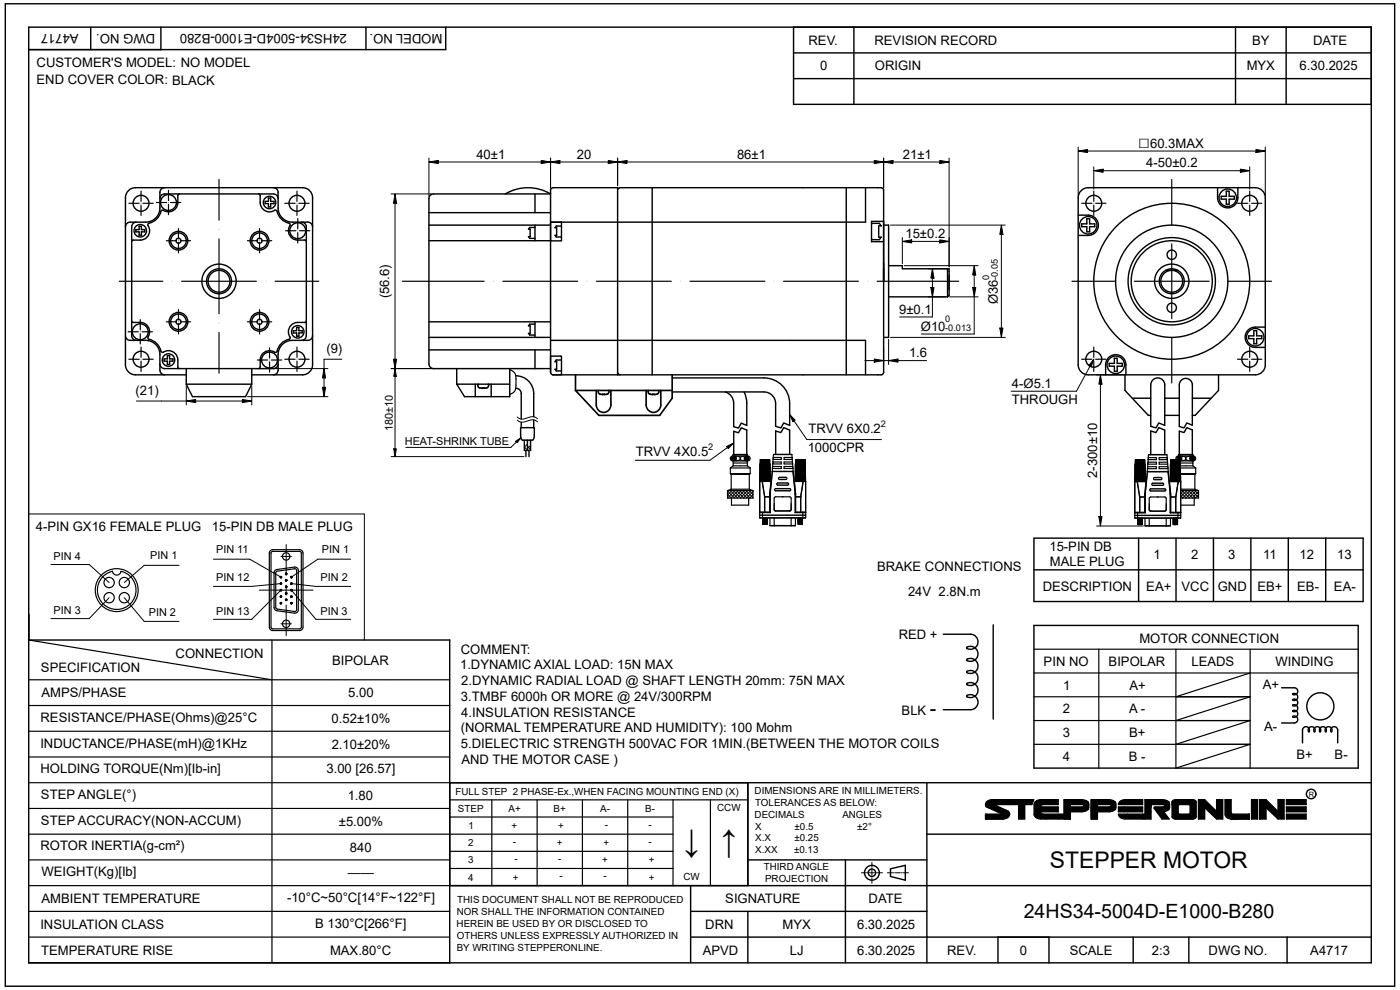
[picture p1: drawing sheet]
<svg xmlns="http://www.w3.org/2000/svg" width="297mm" height="210mm" viewBox="0 0 297 210" stroke-linecap="round" stroke-linejoin="round" font-family="sans-serif">
<defs><g id="words">
<g font-size="6.9">
<text x="145" y="180.5">↓</text>
<text x="152.9" y="180.5">↑</text>
</g>
<text font-size="4.9" x="222.7" y="184.1">STEPPER MOTOR</text>
<g font-size="4.2">
<text x="241.5" y="31.3">□</text>
<text x="197.3" y="151.6">-</text>
<text x="217.2" y="194.8">24HS34-5004D-E1000-B280</text>
</g>
<g font-size="2.8">
<text x="16.7" y="7.1" transform="rotate(-180 16.7 7.1)">A4717</text>
<text x="32.9" y="7.2" transform="rotate(-180 32.9 7.2)">DWG NO.</text>
<text x="73.6" y="7.2" transform="rotate(-180 73.6 7.2)">24HS34-5004D-E1000-B280</text>
<text x="93.9" y="7.2" transform="rotate(-180 93.9 7.2)">MODEL NO.</text>
<text x="171.5" y="9.5">REV.</text>
<text x="185.5" y="9.5">REVISION RECORD</text>
<text x="265.6" y="9.5">BY</text>
<text x="278.6" y="9.5">DATE</text>
<text x="7.8" y="17.9">END COVER COLOR: BLACK</text>
<text x="7.8" y="14.2">CUSTOMER'S MODEL: NO MODEL</text>
<text x="174" y="14.9">0</text>
<text x="185.6" y="14.9">ORIGIN</text>
<text x="264.5" y="14.9">MYX</text>
<text x="275.7" y="14.9">6.30.2025</text>
<text x="101.1" y="33.7">40±1</text>
<text x="122.4" y="33.7">20</text>
<text x="156.4" y="33.7">86±1</text>
<text x="191.5" y="33.7">21±1</text>
<text x="243.2" y="35.5">4-50±0.2</text>
<text x="244" y="31.3">60.3MAX</text>
<text x="192.1" y="50.5">15±0.2</text>
<text x="82.6" y="63.3" transform="rotate(-90 82.6 63.3)">(56.6)</text>
<text x="211.7" y="64.5" transform="rotate(-90 211.7 64.5)">Ø36</text>
<text x="190.7" y="66.5">9±0.1</text>
<text x="195.4" y="70.1">Ø10</text>
<text x="69.2" y="75">(9)</text>
<text x="192.8" y="75.8">1.6</text>
<text x="28.8" y="83.8">(21)</text>
<text x="214.7" y="82.3">4-Ø5.1</text>
<text x="214.6" y="85.6">THROUGH</text>
<text x="171.4" y="96">1000CPR</text>
<text x="171.5" y="91.8">TRVV 6X0.2</text>
<text x="134.9" y="96.7">TRVV 4X0.5</text>
<text x="232.7" y="101.4" transform="rotate(-90 232.7 101.4)">2-300±10</text>
<text x="7.6" y="112.7">4-PIN GX16 FEMALE PLUG</text>
<text x="45" y="112.7">15-PIN DB MALE PLUG</text>
<text x="222.6" y="116.8">15-PIN DB</text>
<text x="244.7" y="118.5">1</text>
<text x="252.7" y="118.6">2</text>
<text x="260.5" y="118.6">3</text>
<text x="267.9" y="118.5">11</text>
<text x="275.7" y="118.5">12</text>
<text x="283.6" y="118.5">13</text>
<text x="186.1" y="121.2">BRAKE CONNECTIONS</text>
<text x="221.2" y="125.3">DESCRIPTION</text>
<text x="222.7" y="120.1">MALE PLUG</text>
<text x="243.2" y="125.3">EA+</text>
<text x="250.7" y="125.3">VCC</text>
<text x="258.3" y="125.3">GND</text>
<text x="266.8" y="125.3">EB+</text>
<text x="275.2" y="125.3">EB-</text>
<text x="283" y="125.3">EA-</text>
<text x="192.6" y="126.5">24V 2.8N.m</text>
<text x="190.7" y="135.5">RED +</text>
<text x="241.7" y="136.4">MOTOR CONNECTION</text>
<text x="8.7" y="142.5">SPECIFICATION</text>
<text x="37.3" y="139.5">CONNECTION</text>
<text x="70.5" y="141">BIPOLAR</text>
<text x="97.6" y="142">1.DYNAMIC AXIAL LOAD: 15N MAX</text>
<text x="97.8" y="138.7">COMMENT:</text>
<text x="221.4" y="141.2">PIN NO</text>
<text x="235.2" y="141.2">BIPOLAR</text>
<text x="252.8" y="141.2">LEADS</text>
<text x="270.6" y="141.2">WINDING</text>
<text x="8.8" y="147.9">AMPS/PHASE</text>
<text x="73.9" y="147.9">5.00</text>
<text x="97.8" y="148.7">3.TMBF 6000h OR MORE @ 24V/300RPM</text>
<text x="97.8" y="145.3">2.DYNAMIC RADIAL LOAD @ SHAFT LENGTH 20mm: 75N MAX</text>
<text x="225.6" y="146.3">1</text>
<text x="239.6" y="146.3">A+</text>
<text x="267.9" y="146.1">A+</text>
<text x="8.6" y="153.1">RESISTANCE/PHASE(Ohms)@25°C</text>
<text x="70.3" y="153.4">0.52±10%</text>
<text x="97.7" y="155.4">(NORMAL TEMPERATURE AND HUMIDITY): 100 Mohm</text>
<text x="97.9" y="152">4.INSULATION RESISTANCE</text>
<text x="191.3" y="151.6">BLK</text>
<text x="225.5" y="151.3">2</text>
<text x="239.6" y="151.3">A -</text>
<text x="268.2" y="155">A-</text>
<text x="8.6" y="158.6">INDUCTANCE/PHASE(mH)@1KHz</text>
<text x="70.4" y="158.8">2.10±20%</text>
<text x="97.8" y="158.7">5.DIELECTRIC STRENGTH 500VAC FOR 1MIN.(BETWEEN THE MOTOR COILS</text>
<text x="225.5" y="156.3">3</text>
<text x="225.5" y="161.4">4</text>
<text x="239.5" y="161.4">B -</text>
<text x="239.5" y="156.4">B+</text>
<text x="275" y="161">B+</text>
<text x="283.1" y="161">B-</text>
<text x="8.6" y="164">HOLDING TORQUE(Nm)[Ib-in]</text>
<text x="69.3" y="164">3.00 [26.57]</text>
<text x="97.9" y="162.1">AND THE MOTOR CASE )</text>
<text x="8.7" y="169.5">STEP ANGLE(°)</text>
<text x="73.8" y="169.7">1.80</text>
<text x="8.7" y="174.9">STEP ACCURACY(NON-ACCUM)</text>
<text x="71.9" y="175.2">±5.00%</text>
<text x="8.6" y="180.4">ROTOR INERTIA(g-cm²)</text>
<text x="8.8" y="185.9">WEIGHT(Kg)[Ib]</text>
<text x="74.2" y="180.7">840</text>
<text x="8.8" y="191.6">AMBIENT TEMPERATURE</text>
<text x="60.9" y="191.3">-10°C~50°C[14°F~122°F]</text>
<text x="73.8" y="186.1">——</text>
<text x="153.9" y="191.6">SIGNATURE</text>
<text x="184.3" y="191.6">DATE</text>
<text x="8.6" y="197">INSULATION CLASS</text>
<text x="66.9" y="196.8">B 130°C[266°F]</text>
<text x="149.6" y="197">DRN</text>
<text x="166" y="197">MYX</text>
<text x="181.8" y="197">6.30.2025</text>
<text x="8.8" y="202.5">TEMPERATURE RISE</text>
<text x="70" y="202.5">MAX.80°C</text>
<text x="149.1" y="202.6">APVD</text>
<text x="167.5" y="202.5">LJ</text>
<text x="181.8" y="202.5">6.30.2025</text>
<text x="200.9" y="202.5">REV.</text>
<text x="216.4" y="202.5">0</text>
<text x="226.9" y="202.5">SCALE</text>
<text x="244.4" y="202.5">2:3</text>
<text x="256.4" y="202.5">DWG NO.</text>
<text x="278" y="202.5">A4717</text>
</g>
<g font-size="2.3">
<text x="83.4" y="91.4" transform="rotate(-90 83.4 91.4)">180±10</text>
<text x="85.9" y="94.5">HEAT-SHRINK TUBE</text>
<text x="11.4" y="118.8">PIN 4</text>
<text x="31.9" y="118.5">PIN 1</text>
<text x="45.8" y="117.2">PIN 11</text>
<text x="68.3" y="117.2">PIN 1</text>
<text x="45.8" y="123.2">PIN 12</text>
<text x="68" y="123.2">PIN 2</text>
<text x="11.4" y="130.3">PIN 3</text>
<text x="31.6" y="130.6">PIN 2</text>
<text x="45.8" y="130.5">PIN 13</text>
<text x="68" y="130.5">PIN 3</text>
</g>
<g font-size="2.1">
<text x="96.6" y="168.5">FULL STEP 2 PHASE-Ex.,WHEN FACING MOUNTING END (X)</text>
<text x="97.2" y="172.2">STEP</text>
<text x="107.9" y="172.2">A+</text>
<text x="117.4" y="172.2">B+</text>
<text x="127.4" y="172.2">A-</text>
<text x="136.9" y="172.2">B-</text>
<text x="152.2" y="172.1">CCW</text>
<text x="160.1" y="168.5">DIMENSIONS ARE IN MILLIMETERS.</text>
<text x="160.1" y="173.5">DECIMALS</text>
<text x="160.2" y="171">TOLERANCES AS BELOW:</text>
<text x="178.7" y="173.5">ANGLES</text>
<text x="99.3" y="179.5">2</text>
<text x="99.4" y="175.9">1</text>
<text x="108.5" y="175.9">+</text>
<text x="108.8" y="179.2">-</text>
<text x="118.1" y="179.5">+</text>
<text x="118.4" y="175.9">+</text>
<text x="128" y="179.5">+</text>
<text x="128.3" y="175.6">-</text>
<text x="137.6" y="175.6">-</text>
<text x="137.6" y="179.2">-</text>
<text x="160.2" y="176">X</text>
<text x="160.2" y="178.5">X.X</text>
<text x="168.5" y="178.5">±0.25</text>
<text x="168.6" y="176">±0.5</text>
<text x="181.8" y="176">±2°</text>
<text x="99.3" y="183.1">3</text>
<text x="109.1" y="182.9">-</text>
<text x="118.4" y="182.9">-</text>
<text x="127.7" y="183.1">+</text>
<text x="137.6" y="183.1">+</text>
<text x="160.2" y="180.9">X.XX</text>
<text x="162" y="184.6">THIRD ANGLE</text>
<text x="168.4" y="180.9">±0.13</text>
<text x="97" y="191.6">THIS DOCUMENT SHALL NOT BE REPRODUCED</text>
<text x="99.3" y="186.8">4</text>
<text x="108.8" y="186.8">+</text>
<text x="118.7" y="186.5">-</text>
<text x="128" y="186.5">-</text>
<text x="137.6" y="186.8">+</text>
<text x="145" y="186.8">CW</text>
<text x="162.3" y="187.1">PROJECTION</text>
<text x="96.9" y="196.7">HEREIN BE USED BY OR DISCLOSED TO</text>
<text x="96.9" y="194.1">NOR SHALL THE INFORMATION CONTAINED</text>
<text x="96.9" y="201.7">BY WRITING STEPPERONLINE.</text>
<text x="96.9" y="199.2">OTHERS UNLESS EXPRESSLY AUTHORIZED IN</text>
</g>
<g font-size="1.9">
<text x="209.8" y="59.4" transform="rotate(-90 209.8 59.4)">0</text>
<text x="211.7" y="59.3" transform="rotate(-90 211.7 59.3)">-0.05</text>
<text x="200.5" y="68.2">0</text>
<text x="200.5" y="70.1">-0.013</text>
<text x="150.3" y="95.5">2</text>
<text x="186.9" y="90.6">2</text>
</g>
<text font-size="1.6" x="277.6" y="169">R</text>
</g></defs>
<g fill="none" stroke="#000" stroke-width=".3">
<path d="M1.1 .8h294.8v208.4h-294.8zM6.1 5.8h284.8v198.4h-284.8zM19.2 5.8v4.7M34.1 5.8v4.7M77.6 5.8v4.7M94.6 5.8v4.7h-88.5M168.3 5.8v16.3h122.6M168.3 16.7h122.6M168.3 11.2h122.6M181.1 5.8v16.3M262.1 5.8v16.3M272.8 5.8v16.3"/>
<path d="M34.9 39.8a.99 .99 0 0 0-1 1v3.3a3 3 0 0 1-3 3h-3.3a.99 .99 0 0 0-1 1M58 39.8a.99 .99 0 0 1 1 1v3.3a3 3 0 0 0 3 3h3.3a.99 .99 0 0 1 1 1M138.4 39.8v39.7M179.5 39.8v39.7M183.6 39.8v7.3h-66.8M258.3 39.8a3.9 3.9 0 0 0 .6 3.7 2.15 2.15 0 0 0 2.4 .4 2.15 2.15 0 0 0 1.3-2v-2.1M28.9 47.1a.99 .99 0 0 0-1 1v23.1a.99 .99 0 0 0 1 1M29.5 48h.5v.7h.7v.5h-.7v.7h-.5v-.7h-.7v-.5h.7zM33.9 42.1a.99 .99 0 0 1 1-1h23.1a.99 .99 0 0 1 1 1M38.1 41.1l-.4 .4v1.5a2.03 2.03 0 0 1-1.1 1.8 2.03 2.03 0 0 1-2.1-.2h-.2a4 4 0 0 1-2.8 2.8l-.1 .3a2.02 2.02 0 0 1-1.6 3.2h-1.5l-.4 .4M54.9 41.1l.2 .2a3.1 3.1 0 0 0 1.1 3.4 2.71 2.71 0 0 0 2.4-.1l.1 .1a4 4 0 0 0 2.8 2.8l.1 .2a2.03 2.03 0 0 0 1.6 3.2h1.5l.3 .4M56.9 42h.5v.7h.7v.5h-.7v.7h-.5v-.7h-.7v-.5h.7z"/>
<path d="M64 47.1a.99 .99 0 0 1 1 1v23.1a.99 .99 0 0 1-1 1M91 45.1h25.8M91 47.8h25.8M91 51.1h25.8M107.2 41.1a9.4 9.4 0 0 1 9.6 0h-24.8a.99 .99 0 0 0-1 1v35.1a.99 .99 0 0 0 1 1h24.8M113.5 41.1v4M113.5 47.8v3.3M113.5 48.2h-1.1l-.3 .4h.4v1.6h-.4l.3 .4h1.1M116.8 47.1h2.3v4h-2.3zM119.1 48h-1.1l-.3 .3h.4v1.6h-.4l.3 .4h1.1M131 40.3l.5-.5 55.7 .1 .3 .4v38.7l-.6 .5h-69.6M184.9 47.4h1.6l.4 .5h-.5v2.4h.5l-.4 .5h-1.6"/>
<path d="M187.5 47h-2.6v4.3h2.6M187.5 47.8h1v23.8h-1M188.5 56.4h2.9v.6h9.9v5.6l-.3 .4M201 57v6M228.7 45.6a3.9 3.9 0 0 1 3.7 .7 2.15 2.15 0 0 1 .4 2.3 2.15 2.15 0 0 1-1.9 1.3h-2.2M229.4 40.4l.9-.5 .6-.1h35.4a2.13 2.13 0 0 1 2.1 2.1v35.5a2.13 2.13 0 0 1-2.1 2.1h-35.4a2.13 2.13 0 0 1-2.2-2.1v-35.5l.1-.5zM230.6 46.4h.6v1.1h1v.6h-1v1.1h-.6v-1.1h-1.1v-.6h1.1zM247.3 57.3h2.6M248.4 57.3a2.32 2.32 0 0 0-1.8 3.6 2.32 2.32 0 0 0 4 0 2.32 2.32 0 0 0-1.9-3.6M259.1 41.6h1.1v-1h.6v1h1v.6h-1v1.1h-.6v-1.1h-1.1zM26.6 71.2a.99 .99 0 0 0 1 1h3.3a3 3 0 0 1 3 3v3.3a.99 .99 0 0 0 1 1M27.9 68.1l.4 .3h1.5a2.03 2.03 0 0 1 1.8 1.1 2.03 2.03 0 0 1-.2 2.1v.2a4 4 0 0 1 2.8 2.9l.3 .1a2.02 2.02 0 0 1 3.2 1.6v1.5l.4 .3"/>
<path d="M33.9 77.2a.99 .99 0 0 0 1 1h23.1a.99 .99 0 0 0 1-1M34.8 76.1h.7v-.7h.5v.7h.7v.5h-.7v.7h-.5v-.7h-.7zM39.5 79.5h-10.8a2.13 2.13 0 0 1-2.1-2.1v-35.5a2.13 2.13 0 0 1 2.1-2.1h35.5a2.13 2.13 0 0 1 2.1 2.1v35.5a2.13 2.13 0 0 1-2.1 2.1h-10.8M39.5 78.2v3.3M53.4 78.2v3.3M62.9 69.4h.5v.7h.7v.5h-.7v.7h-.5v-.7h-.7v-.5h.7zM65 68.1l-.2 .2a3.1 3.1 0 0 0-3.3 1.1 2.71 2.71 0 0 0 0 2.4v.1a4 4 0 0 0-2.9 2.8l-.2 .1a2.03 2.03 0 0 0-3.2 1.6v1.5l-.3 .3M66.3 71.2a.99 .99 0 0 1-1 1h-3.3a3 3 0 0 0-3 3v3.3a.99 .99 0 0 1-1 1M91 74.2h25.8M91 71.6h25.8M91 68.3h25.8M96.9 78.2v3.3"/>
<path d="M108.1 78.2v5.9h-9.6l-1.6-2.6M109.5 79.7a3.8 3.8 0 0 1 3.7 3.8v4.9M113.5 68.3v3.3M113.5 74.2v4M113.5 68.8h-1.1l-.3 .3h.4v1.6h-.4l.3 .4h1.1M116.8 79v-38.7l.5-.5h13.7v39.7M116.8 79l.5 .5M116.8 79v-3.5h2.3v4h-1.8M116.8 72.2h66.8v7.3M119.1 76.4h-1.1l-.3 .3h.4v1.6h-.4l.3 .4h1.1M131 79l.5 .5M188.5 63h12.5"/>
<path d="M234.6 79.5a3.9 3.9 0 0 1 .6-3.6 2.15 2.15 0 0 1 2.3-.5 2.15 2.15 0 0 1 1.4 2v2.1M235.3 77.1h1.1v-1.1h.6v1.1h1.1v.6h-1.1v1.1h-.6v-1.1h-1.1zM238.7 79.5v3.3l4.9 5.3h.5M258.5 79.5v3.3l-5 5.3h-.6M264.9 71.2h1.1v-1.1h.6v1.1h1.1v.6h-1.1v1.1h-.6v-1.1h-1.1zM268.4 69.4a3.9 3.9 0 0 0-3.6 .6 2.15 2.15 0 0 0-.5 2.4 2.15 2.15 0 0 0 2 1.3h2.1M39.5 81.5h13.9M39.5 81.5l1.3 2.6h11.3l1.3-2.6M96.9 81.5h11.2M100.8 81.5v2.6M104.2 81.5v2.6M109.5 82.4a1.11 1.11 0 0 1 1.1 1.1v5.4"/>
<path d="M110.4 90.7h3v1.5a1.11 1.11 0 0 1-.4 1.2h-2.2a1.11 1.11 0 0 1-.4-1.2zM110.6 89.6v1.1M111.2 93.4v2.1h1.4v-2.1M111.6 95.5v1.4M111.9 93.4v2.1M112.2 95.5v1.4M113.2 89.1v1.6M142.6 80.2h19.5a5.5 5.5 0 0 1 5.4 5.4v4.6l-1.2-.5-.6 1.1-1.2-.4v-4.8a2.48 2.48 0 0 0-2.4-2.5h-19.5M153.9 83.1a2.48 2.48 0 0 1 1.7 2.4v5l1.1 .3 .6-1 1.1 .4v-5.2l-.5-1.9M155.5 96.4h3M155.7 96.4v-4.9l1 .3 .6-1.1 1.1 .5v5.2M157 97.1v.3"/>
<path d="M164.6 96.4v-5l1.1 .4 .6-1.1 1.2 .5v5.2M240.2 84.5h3.9M244.1 96.4v-5l1.1 .4 .6-1.1 1.3 .5v5.2M244.4 80.8a1.49 1.49 0 0 1 1.7-.6 1.49 1.49 0 0 1 1 1.5v8.5l-1.3-.5-.6 1.1-1.1-.4v-8.7zM247.1 88.1h3.1M247.1 84.5h3.1M250.1 96.4h3M250.2 96.4v-4.9l1 .3 .6-1.1 1.1 .5v5.2M250.4 80.8a1.39 1.39 0 0 1 1.6-.5 1.39 1.39 0 0 1 1 1.4l-.1 8.5-1.1-.5-.6 1.1-1-.3v-8.8zM251.6 97.1v.3M253 84.5h4M161.2 109.3h9.7"/>
<path d="M164.5 104.1h3M164.5 103.7h3M165 102.9h2.1M165 102.5h2.1M165.4 101.7h1.3M165.4 101.3h1.3M219.3 114.2h69.9v13.4h-69.9zM240.7 109.3h9.8M241.5 114.2v13.4M244.1 104.1h3M244.1 103.7h3M244.6 102.9h2.1"/>
<path d="M244.6 102.5h2.1M244.9 101.7h1.4M244.9 101.3h1.4M249.5 114.2v13.4M257.4 114.2v13.4M265.4 114.2v13.4M273.3 114.2v13.4M281.2 114.2v13.4M6.1 135.8h89.3v68.4M200.1 134.5h5.8a1.59 1.59 0 0 1 1.5 2 1.59 1.59 0 0 1-2.3 1v-.1a1.58 1.58 0 0 1 2.4 1.3 1.58 1.58 0 0 1-2.4 1.4v-.2a1.58 1.58 0 0 1 2.4 1.4 1.58 1.58 0 0 1-2.4 1.3v-.1a1.58 1.58 0 0 1 2.4 1.3 1.58 1.58 0 0 1-2.4 1.4v-.1a1.58 1.58 0 0 1 2.4 1.3 1.58 1.58 0 0 1-2.4 1.3 1.28 1.28 0 0 1 2.2 .4 1.6 1.6 0 0 1-1.4 2.4h-5.8M210.7 132.6v19.9M219.3 132.7h68.8v30.2h-68.8z"/>
<path d="M219.3 120.9h69.9M271.9 145.9h2.7a.75 .75 0 0 1 .7 .9 .75 .75 0 0 1-1.1 .5M274.2 147.2a.75 .75 0 0 1 1.1 .6 .75 .75 0 0 1-1.1 .7M274.2 148.4a.75 .75 0 0 1 1.1 .6 .75 .75 0 0 1-1.1 .7M274.2 149.6a.75 .75 0 0 1 1.1 .6 .75 .75 0 0 1-1.1 .7M274.2 150.8a.75 .75 0 0 1 1.1 .6 .75 .75 0 0 1-1.1 .7M274.2 151.9a.75 .75 0 0 1 1.1 .5 .75 .75 0 0 1-.7 1h-2.7M277.6 155.2a.75 .75 0 0 1 .7-1.1 .75 .75 0 0 1 .6 1.1M277.7 155.2a.75 .75 0 0 0-.5-1 .75 .75 0 0 0-.9 .7v2.7M278.8 155.2a.75 .75 0 0 1 .7-1.1 .75 .75 0 0 1 .6 1.1M280 155.2a.75 .75 0 0 1 .6-1.1 .75 .75 0 0 1 .7 1.1M281.2 155.2a.75 .75 0 0 1 .6-1.1 .75 .75 0 0 1 .7 1.1"/>
<path d="M282.4 155.2a.75 .75 0 0 1 .5-1 .75 .75 0 0 1 .9 .7v2.7M95.4 166h63.3v21.9h-63.3zM158.7 166v21.9M196.6 176.9h94.3M196.6 166v38.2M290.9 166h-195.5M95.4 187.9h195.5M146.5 187.9v16.3M158.7 193.3v10.9M158.7 182.4h37.9M179.3 182.4v21.8M188.9 184.3l3.2-.7v3.1l-3.2-.8v-1.6"/>
<path d="M196.6 193.3h-50.1M211.7 198.8v5.4M222.5 198.8v5.4M240.4 198.8v5.4M252.2 198.8v5.4M273 198.8v5.4M290.9 198.8h-144.4"/>
<circle cx="29.8" cy="48.9" r="1.32"/>
<circle cx="29.9" cy="43.1" r="1.69"/>
<circle cx="35.7" cy="43" r="1.69"/>
<circle cx="37.9" cy="51.1" r="1.98"/>
<circle cx="37.9" cy="51.1" r="1.65"/>
<circle cx="37.9" cy="51.1" r=".53"/>
<circle cx="46.5" cy="59.7" r="3.6"/>
<circle cx="46.5" cy="59.7" r="2.65"/>
<circle cx="46.5" cy="59.7" r="2.32"/>
<circle cx="55.1" cy="51.1" r="1.98"/>
<circle cx="55.1" cy="51.1" r="1.65"/>
<circle cx="55.1" cy="51.1" r=".53"/>
<circle cx="57.2" cy="43" r="1.32"/>
<circle cx="63" cy="43.1" r="1.69"/>
<circle cx="63.2" cy="48.9" r="1.69"/>
<circle cx="230.9" cy="47.8" r="1.85"/>
<circle cx="232" cy="43.1" r="1.69"/>
<circle cx="248.6" cy="59.7" r="16.5"/>
<circle cx="248.6" cy="59.7" r="11.9"/>
<circle cx="248.6" cy="59.7" r="8.6"/>
<circle cx="248.6" cy="59.7" r="9.3"/>
<circle cx="248.6" cy="59.7" r="3.6"/>
<circle cx="248.6" cy="59.7" r="2.65"/>
<circle cx="248.6" cy="54" r=".99"/>
<circle cx="260.5" cy="41.9" r="1.85"/>
<circle cx="265.1" cy="43.1" r="1.69"/>
<circle cx="29.8" cy="70.4" r="1.69"/>
<circle cx="29.9" cy="76.2" r="1.69"/>
<circle cx="35.7" cy="76.4" r="1.32"/>
<circle cx="37.9" cy="68.3" r="1.98"/>
<circle cx="37.9" cy="68.3" r="1.65"/>
<circle cx="37.9" cy="68.3" r=".53"/>
<circle cx="55.1" cy="68.3" r="1.98"/>
<circle cx="55.1" cy="68.3" r="1.65"/>
<circle cx="55.1" cy="68.3" r=".53"/>
<circle cx="57.2" cy="76.4" r="1.69"/>
<circle cx="63" cy="76.2" r="1.69"/>
<circle cx="63.2" cy="70.4" r="1.32"/>
<circle cx="232" cy="76.2" r="1.69"/>
<circle cx="236.7" cy="77.4" r="1.85"/>
<circle cx="248.6" cy="65.3" r=".99"/>
<circle cx="265.1" cy="76.2" r="1.69"/>
<circle cx="266.3" cy="71.5" r="1.85"/>
<circle cx="59.6" cy="125.2" r=".14"/>
<circle cx="59.6" cy="123.8" r=".14"/>
<circle cx="59.6" cy="122.4" r=".14"/>
<circle cx="59.6" cy="127.9" r=".14"/>
<circle cx="59.6" cy="126.6" r=".14"/>
<circle cx="60.7" cy="125.9" r=".14"/>
<circle cx="60.7" cy="121.7" r=".14"/>
<circle cx="60.7" cy="123.1" r=".14"/>
<circle cx="60.7" cy="124.5" r=".14"/>
<circle cx="60.7" cy="127.2" r=".14"/>
<circle cx="61.8" cy="122.4" r=".14"/>
<circle cx="61.8" cy="125.2" r=".14"/>
<circle cx="61.8" cy="123.8" r=".14"/>
<circle cx="61.8" cy="126.6" r=".14"/>
<circle cx="61.8" cy="127.9" r=".14"/>
<circle cx="280.1" cy="149.8" r="2.88"/>
<circle cx="278.1" cy="168.4" r="1.01"/>
<circle cx="185" cy="185.1" r="1.57"/>
<circle cx="185" cy="185.1" r=".79"/>
</g>
<!-- layer: dian -->
<g fill="none" stroke="#000" stroke-width=".21">
<path d="M182.7 185.1h1.1M184 185.1h.2M184.4 185.1h1.1M185 182.9v1.1M185 184.2v.2M185 184.6v1.1M185 185.9v.2M185 186.3v1.1M185.7 185.1h.2M186.1 185.1h1.1M188.3 185.1h1M189.5 185.1h.3"/>
<path d="M190 185.1h1M191.2 185.1h.2M191.6 185.1h1.1"/>
</g>
<g fill="#000">
<path d="M209.4 170l-.3 .6 .1 .5 3.4 1.5-3.5 .1v1h3.9l.6-.1 .4-.4 .2-.5-.2-.5-3.1-1.5h8l.4-1.1h-9zM216.1 170.7v3h1.3v-3zM219.7 170l-.3 .6v2.2l.3 .6 .6 .3h6.7v-1.5h2.7a1.28 1.28 0 0 0 1.3-1.3 1.28 1.28 0 0 0-1.4-1.3h-3.8v3.1h-4.5l-.6-.5h3.8v-1h-3.8l.6-.5h3.2v-1.1h-4zM227 170.7h2.6l.3 .2-.3 .3h-2.6zM231.5 169.6v4.1h1.3v-1.5h2.6a1.28 1.28 0 0 0 1.4-1.3 1.28 1.28 0 0 0-1.4-1.3zM232.8 170.7h2.6l.3 .2-.3 .3h-2.6zM237.3 172.7l.3 .7 .7 .3h5.9v-3h2.6l.2 .2-.1 .2-1.9 .1-.2 .2 1.7 2.3h1.5l-1-1.5a1.28 1.28 0 0 0 1.1-1.4 1.28 1.28 0 0 0-1.4-1.2h-3.8v3.1zM248.8 169.8l-.1 .3v3.1l.1 .4 .5 .1h3.8l.6-.2 .1-3.4-.2-.3-.4-.2h-3.9zM250 170.8l2.4-.1v1.9l-.2 .1-2.2-.1zM254.3 169.6v4.1h1.2v-2.4l2.6 2.4h1.3v-4.1h-1.3v2.5l-2.6-2.5zM259.9 169.6v3.2l.3 .6 .9 .3h3.9v-1l-3.7-.1-.1-.3v-2.7zM265.5 169.6v4.1h1.3v-4.1zM267.3 169.6v4.1h1.3v-2.4l2.5 2.4h1.3v-4.1h-1.3v2.5l-2.5-2.5zM272.9 171.2v1h4.2v-1zM272.9 172.7v1h4.2v-1z" fill-rule="evenodd"/>
<path d="M237.6 170l-.3 .7h5.1v-1.1h-4zM237.3 171.2v1h5.1v-1zM272.9 169.6v1.1h4.2v-1.1z" fill-rule="evenodd"/>
</g>
<!-- layer: 0 -->
<g fill="none" stroke="#000" stroke-width=".3">
<path d="M209.2 171.1l3.4 1.5M210.4 169.6h8.9l-.4 1.1h-8M210.9 170.7l3 1.4M212.6 172.7h-3.5v1h3.8M216.1 170.7v3h1.3v-3M219.4 170.7v2M220.7 169.6h3.8v1.1h-3.2M220.7 171.2h3.8v1h-3.8M229.6 172.2h-2.6v1.5h-6.3M229.6 169.6h-3.8v3.1h-4.5M229.6 170.7h-2.6v.5h2.6M235.4 169.6h-3.9v4.1h1.3v-1.5h2.6"/>
<path d="M235.4 170.7h-2.6v.5h2.6M237.3 171.2h5.1v1h-5.1zM238.6 169.6h3.8v1.1h-5.1M244.8 171.5l1.7 2.2h1.5l-1.1-1.5M245 171.2h1.7M246.7 170.7h-2.5v3h-5.6M246.7 169.6h-3.8v3.1h-5.6M248.7 170.1v3.1M249.3 173.7h3.8M249.3 169.6h3.8M249.9 170.9v1.5M250.2 170.7h2"/>
<path d="M250.2 172.7h2M252.5 170.9v1.5M253.8 170.1v3.1M254.3 169.6h1.2l2.6 2.5v-2.5h1.3v4.1h-1.3l-2.6-2.4v2.4h-1.2zM261.2 172.3v-2.7h-1.3v3.1M261.6 172.7h3.4v1h-3.8M265.5 169.6h1.3v4.1h-1.3zM267.3 169.6h1.3l2.5 2.5v-2.5h1.3v4.1h-1.3l-2.5-2.4v2.4h-1.3zM272.9 172.7h4.2v1h-4.2zM272.9 169.6h4.2v1.1h-4.2zM272.9 171.2h4.2v1h-4.2z"/>
</g>
<g fill="none" stroke="#000" stroke-width=".27">
<path d="M210.4 169.6a1.03 1.03 0 0 0-1.1 .4 1.03 1.03 0 0 0-.1 1.1M213.9 172.1a1.02 1.02 0 0 1 .1 1.2 1.02 1.02 0 0 1-1.1 .4M219.4 172.7a1.14 1.14 0 0 0 1.3 1M220.7 172.2l.6 .5M220.7 169.6a1.2 1.2 0 0 0-1.3 1.1M221.3 170.7l-.6 .5M229.6 169.6l.4 .1a1.27 1.27 0 0 1 1 1.4 1.27 1.27 0 0 1-1.4 1.1M229.6 170.7l.3 .2-.3 .3M235.4 169.6l.3 .1a1.27 1.27 0 0 1 1.1 1.4 1.27 1.27 0 0 1-1.4 1.1M235.4 170.7l.3 .2-.3 .3M237.3 172.7a1.14 1.14 0 0 0 1.3 1M238.6 169.6a1.2 1.2 0 0 0-1.3 1.1"/>
<path d="M245 171.2l-.2 .3M246.7 169.6l.4 .1a1.27 1.27 0 0 1 1 1.3 1.27 1.27 0 0 1-1.2 1.2M246.7 170.7l.3 .2-.3 .3M248.7 173.2a.59 .59 0 0 0 .6 .5M249.3 169.6a.59 .59 0 0 0-.6 .5M249.9 172.4l.3 .3M250.2 170.7l-.3 .2M252.2 170.7l.3 .2M252.5 172.4l-.3 .3M253.1 169.6a.59 .59 0 0 1 .7 .5M253.8 173.2a.59 .59 0 0 1-.7 .5M259.9 172.7a1.14 1.14 0 0 0 1.3 1"/>
<path d="M261.2 172.3l.4 .4"/>
</g>
<path d="M210.9 170.7h.1M212.6 172.6v.1" fill="none" stroke="#000" stroke-width=".22"/>
<g fill="none" stroke="#000" stroke-width=".25">
<path d="M108.1 78.4a1.74 1.74 0 0 1 1.4 2v1.3a1.74 1.74 0 0 1-1.4 2M154.9 99.3v1.2M154.9 99.3h4.2M155 97l.5-.3h3.1a.53 .53 0 0 1 .5 .5 .53 .53 0 0 1-.5 .6h-3.1a.53 .53 0 0 1-.5-.8zM155.4 97.2h.1v.1h-.1M155.4 97.2v.1M155.4 97.3l.2 .2M155.5 98.8l-.6 .5M155.5 96.4v.3M155.5 97.8v1M155.5 98.8h3M155.5 98.2h3"/>
<path d="M155.6 97l-.2 .2M155.6 96.9v.2h.2v-.2M155.6 96.9h.2M155.6 97.5h.2M155.6 97.5l.2-.1v.1M155.8 97l.2 .2M155.9 96.8h.8l.3 .3 .4-.3h.7M155.9 96.8a.53 .53 0 0 0-.7 .4 .53 .53 0 0 0 .7 .5M155.9 97.7h.8l.3-.3 .4 .3h.7M155.9 96.8a.53 .53 0 0 1 0 .9M156 97.3l-.2 .2M156 97.2l-.2 .1h.2"/>
<path d="M156 97.2v.1M158.1 97.2l.2 .1h-.2M158.1 97.2v.1M158.1 97.3l.2 .2M158.1 96.8a.53 .53 0 0 0 0 .9M158.1 96.8a.53 .53 0 0 1 .8 .4 .53 .53 0 0 1-.8 .5M158.3 97l-.2 .2M158.3 96.9v.2h.2v-.2M158.3 96.9h.2M158.3 97.5h.2M158.3 97.5v-.1h.2v.1M158.5 97l.2 .2"/>
<path d="M158.5 98.8l.6 .5M158.5 96.4v.3M158.5 97.8v1M158.7 97.3l-.2 .2M158.7 97.2h-.2v.1h.2M158.7 97.2v.1M159.1 99.3v1.2M161.3 98.4l-.1 3.6h2.2M161.3 97.5h2v4.5M161.3 97.5v4.5M161.6 97.5l-.1 4.5M161.6 97.5v4.5"/>
<path d="M161.8 97.5v4.5M161.9 97.5v4.5M162 97.5v4.5M162.1 97.5v4.5M162.3 97.5v4.5M162.4 97.5v4.5M162.5 97.5l.1 4.5M162.7 97.5v4.5M162.8 97.5v4.5M162.9 97.5l.1 4.5M163 97.5v4.5M163.3 98.4l.1 3.6"/>
<path d="M163.9 100h.1M163.9 99h1.8v.4h-1.8zM164 98h1.7v.4h-1.8zM164 97h1.7v.5h-1.7zM164.1 96.4h3.9l.3 3.6h-4.5zM164.1 96.4h3.8M165.7 100h.1M166.3 98h1.8v.4h-1.8zM166.3 97h1.7l.1 .5h-1.8zM166.3 99h1.9v.4h-1.9zM166.4 100h.1M168.2 100h.1"/>
<path d="M168.8 98.4l-.1 3.6h2.2l-.1-3.6M168.9 97.5v4.5M169 97.5l-.1 4.5M169.1 97.5l-.1 4.5M169.2 97.5l-.1 4.5M169.3 97.5v4.5M169.4 97.5v4.5M169.5 97.5v4.6M169.7 97.5l-.1 4.5M169.8 97.5v4.5M169.9 97.5v4.5M170 97.5l.1 4.6"/>
<path d="M170.2 97.5v4.5M170.3 97.5v4.5M170.4 97.5l.1 4.5M170.5 97.5v4.5M170.6 97.5l.1 4.5M170.7 97.5v4.5M240.9 98.5l-.1 3.6h2.1l-.1-3.6M241 97.6l-.1 4.5M241.2 97.6l-.1 4.5M241.2 97.6v4.5M241.4 97.6l-.1 4.5M241.5 97.6l-.1 4.5"/>
<path d="M241.6 97.6v4.5M241.7 97.6v4.5M241.9 97.6v4.5M242 97.6v4.5M242.1 97.6v4.5M242.3 97.6v4.5M242.3 97.6l.1 4.5M242.5 97.6v4.5M242.5 97.6l.1 4.5M242.7 97.6l.1 4.5-.1-4.5M242.8 97.6l.1 4.5M243.5 99h1.8v.4h-1.9z"/>
<path d="M243.5 98h1.8v.5h-1.8zM243.6 97.1h1.7v.4h-1.7zM243.6 96.5h4l.2 3.5h-4.4zM243.7 96.4h3.8M245.9 98h1.8v.5h-1.8zM245.9 97.1h1.7v.4h-1.7zM245.9 99h1.8l.1 .4h-1.9zM248.4 98.5l-.1 3.6h2.1l-.1-3.6M248.5 97.6l-.1 4.5 .1-4.5M248.7 97.6l-.1 4.5M248.7 97.6v4.5M248.9 97.6l-.1 4.5"/>
<path d="M249 97.6l-.1 4.5M249.1 97.6v4.5M249.2 97.6v4.5M249.4 97.6v4.5M249.5 97.6v4.5M249.6 97.6a.53 .53 0 0 1-.1-.6 .53 .53 0 0 1 .5-.3h3.1a.53 .53 0 0 1 .6 .5 .53 .53 0 0 1-.6 .6h-2.8l.1-.1M249.6 97.6l.1 4.5M249.8 97.6v4.5M249.9 97.6v4.5M249.9 97.2l.2 .1h-.2M249.9 97.2v.1M249.9 97.3l.2 .2v-.1h.2v.1l.2-.2"/>
<path d="M249.9 97.6a.42 .42 0 0 1 0-.7 .42 .42 0 0 1 .7 .1 .42 .42 0 0 1-.3 .6M250 97.6v4.5M250.1 97.6v4.5M250.1 96.4v.3M250.1 97l-.2 .2M250.1 96.9v.2h.2v-.2M250.1 96.9h.2M250.2 97.6v4.5M250.2 97.6l.1 4.5M250.3 97l.2 .2M250.3 97.3h.2M250.3 97.2h.2"/>
<path d="M250.3 98.2h2.8M250.4 97.2v.1M250.4 98.8h2.7M250.4 99.3h3.3M250.4 96.8h.8l.4 .3 .3-.3h.8M250.4 96.8l-.3-.1-.3 .2-.1 .4 .1 .3M250.4 97.7h.8l.4-.3 .3 .3h.8M250.4 96.8a.53 .53 0 0 1 0 .9M250.5 97.2v.1M252.6 97.2l.2 .1h-.2M252.6 97.2v.1M252.6 97.3l.2 .2"/>
<path d="M252.7 96.8a.53 .53 0 0 0 0 .9M252.7 96.8a.53 .53 0 0 1 .7 .4 .53 .53 0 0 1-.7 .5M252.8 97l-.2 .2M252.8 96.9v.2h.2v-.2M252.8 96.9h.2M252.8 97.5h.2M252.8 97.5v-.1h.2v.1M253 97l.2 .2M253 97.3h.2M253 97.2h.2M253.1 98.8l.6 .5M253.1 96.4v.3"/>
<path d="M253.1 97.2v.1M253.1 97.8v1M253.2 97.3l-.2 .2M253.2 97.2v.1M253.7 99.3v1.2M57.3 116.8l.6-.2h5.7a.71 .71 0 0 1 .7 .7v15.7a.71 .71 0 0 1-.7 .8h-5.7a.71 .71 0 0 1-.8-.8v-15.7zM57.5 117.1l.4-.1h5.7l.3 .1v15.9l-.2 .3-5.8 .1-.4-.2zM154.3 104.1v1.5h5.4v-1.5M154.3 104.1h5.4M154.9 100.5l.2 .1M154.9 100.5h4.2M155.1 103.8l-.8 .3"/>
<path d="M155.1 100.6v3.2M155.1 103.8h3.9M155.1 100.6h3.9M155.2 105.6v1.5h3.6v-1.5M159 103.8l.7 .3M159 100.6v3.2M159.1 100.5l-.1 .1M161.2 108.7h2.2M161.2 108.6h2.1M161.2 102.1h2.3M161.2 109.9h9.7M161.2 108.7h2.1"/>
<path d="M161.4 102v-4.5v4.5M161.7 102.1l.5 3.3M161.7 102.1h.1M161.8 108.7v1.2M161.8 111.2h.1M161.8 109.9h.1M161.8 110h.1M161.8 110.2h.1M161.8 110.3h.1M161.8 110.4h.1M161.8 110.5h.1M161.8 110.7h.1"/>
<path d="M161.8 110.8h.1M161.8 110.9h.1M161.8 111h.1M161.8 109.9v.1M161.8 110.2v.1M161.8 110.3v.1M161.8 110.4v.1M161.8 110.7v.1M161.8 110.8v.1M161.8 110l.1 .1M161.8 110.6h.1M161.8 109.9h.9z"/>
<path d="M161.8 110.3h.9zM161.8 110.4h.9zM161.8 110.8l.9-.1zM161.9 111.2h.1M161.9 109.9h-.1M161.9 110.2h-.1M161.9 110.7h-.1M161.9 110.9l-.1 .1M161.9 110.4l.8-.1zM161.9 110.9l.8-.1zM162 111.2h.7h-.8M162 102v.1"/>
<path d="M162.1 109.9h-.2M162.2 105.4h1.1M162.2 105.4v3.2M162.2 105.4v3.3M162.6 102v.1M162.6 110.2l-.7 .1 .8-.1M162.6 110.7l-.7 .1 .8-.1M162.6 109.9l-.7 .1M162.6 110l-.7 .1M162.6 110.4h-.7M162.6 110.5h-.7M162.6 110.9h-.7"/>
<path d="M162.6 111h-.7M162.6 111.2h-.7M162.7 109.9v.1M162.7 110v.1M162.7 110.2v.1M162.7 110.3v.1M162.7 110.4v.1M162.7 110.5h.1M162.7 110.7h.1M162.7 110.8h.1M162.7 110.9h.1M162.7 111h.1"/>
<path d="M162.7 109.9l-.8 .1M162.7 110l-.8 .1M162.7 110.4l-.8 .1M162.7 110.5l-.8 .1M162.7 110.9h-.8M162.7 111h-.8M162.7 111.2h-.7M162.7 110h-.9M162.7 110.2h-.8M162.7 110.6l-.8 .1M162.7 111.1h-.8M162.7 110.1l-.8 .1"/>
<path d="M162.7 110.6h-.8M162.7 111l-.8 .1M162.7 109.9h.1M162.7 110h.1M162.7 110.2h.1M162.7 110.3h.1M162.7 110.4h.1M162.7 111.1v.1M162.7 111l-.9 .1 .9-.1M162.7 110.7h-.9M162.7 110.1h.1M162.7 110.9l-.9 .1"/>
<path d="M162.7 110.6h-.9M162.7 110.2h-.9M162.7 111.1l-.8 .1M162.7 110.5h-.9M162.7 110.8l-.9 .1M162.7 110.1h-.9h.9M162.7 110.6l-.9 .1M162.7 111.1l-.9 .1M162.7 110.6h.1M162.7 110.6v.1M162.7 110.7v.1M162.7 111.1h.1"/>
<path d="M163.2 102v-4.5v4.5M163.3 108.6v.1M163.3 104.9v3.8M163.3 109.9v1.6h5.4v-1.6M163.3 104.9h.1M163.3 108.7h.1M163.4 104.6l-.1 .3M163.4 104.6h.1M163.4 101v1M163.4 104.9v3.8M163.4 111.5h5.3M163.4 104.6v.3"/>
<path d="M163.5 102.1l-.2 2.7v3.8M163.5 102.1h-2.3v7.7h9.7v-7.7h-2.4M163.9 100l-.5 4.6M163.9 100h4.3M164.2 109.9v1.6M164.3 105.5l.2-.1h3.2l.1 .3v2.5l-.3 .2-3.1-.1-.2-.2zM164.5 103.7l-.2 .2 .2 .2M165 102.5l-.2 .2 .2 .2M165.4 101.3l-.3 .2 .3 .2M166.7 101.3l.2 .2-.2 .2M167.1 102.5l.2 .2-.2 .2M167.5 103.7l.3 .2-.3 .2"/>
<path d="M167.8 109.9v1.6M168.2 100l.5 4.6M168.5 102.1l.3 2.7v3.8M168.7 104.6v.3M168.7 108.7h2.2M168.7 104.9h.1M168.7 104.9v3.8M168.7 104.6h.1M168.7 108.7h.1M168.7 105.4h1.2M168.8 102v-4.5h2v4.5M168.8 108.6l-.1 .1"/>
<path d="M168.8 108.6h2.1M169.3 109.9h.1M169.3 110h.1M169.3 110.1h.1M169.3 110.2h.1M169.3 110.3h.1M169.3 110.4h.1M169.3 110.5h.1M169.3 110.6h.1M169.3 110.7h.1M169.3 110.8h.1M169.3 110.9h.1"/>
<path d="M169.3 111h.1M169.3 111.1h.1M169.3 109.9l.1 .1M169.3 110.2l.1 .1M169.3 110.3l.1 .1M169.3 110.4l.1 .1M169.3 110.7l.9-.1zM169.3 110.2h.9l-.8 .1M169.3 110.9l.9-.1-.8 .1M169.4 111.1l.8-.1-.9 .1M169.4 110.1h.8h-.9M169.4 110.6h.8h-.9"/>
<path d="M169.4 111.2h-.1M169.4 111.2h.1M169.4 110h-.1M169.4 110.3h-.1M169.4 110.4h-.1M169.4 110.5h-.1M169.4 110.8h-.1M169.4 110.9h-.1M169.4 110.9l-.1 .1M169.4 111.1l-.1 .1M169.4 111.2h.8M169.4 110.3h.8l-.8 .1"/>
<path d="M169.4 110.8h.8h-.8M169.6 109.9h-.3M169.8 105.4h.1M169.8 105.4v3.3M169.9 105.4v3.2M170.2 109.9l-.8 .1M170.2 110l-.9 .1M170.2 110.1l-.9 .1M170.2 110.3l-.8 .1M170.2 110.4l-.8 .1M170.2 110.5l-.9 .1M170.2 110.8l-.8 .1"/>
<path d="M170.2 110.9h-.8M170.2 111l-.9 .1M170.2 111.1h-.8M170.2 111.2h-.7M170.2 111.1l-.8 .1M170.2 110h-.9M170.2 110.1h-.9M170.2 110.4h-.8M170.2 110.5h-.9M170.2 110.6h-.9M170.2 110.7h-.8M170.2 111h-.9"/>
<path d="M170.2 111.2h.1M170.2 109.9h-.8M170.2 110.7h-.9M170.2 111.1h.1M170.2 110.8h-.9M170.2 110.9l-.8 .1M170.2 110h-.8M170.2 110.7l-.8 .1M170.2 110.9l-.9 .1M170.2 110.3h-.9M170.2 110.8l-.9 .1M170.2 110.4h-.9"/>
<path d="M170.2 110.3h-.8M170.2 109.9h-.9M170.2 110.2h.1M170.2 110.5h-.8M170.2 110.2h-.8M170.2 109.9h.1M170.2 110h.1M170.2 110.3h.1M170.2 110.4h.1M170.2 110.5h.1M170.2 110.6v.1M170.2 110.7v.1"/>
<path d="M170.2 110.8h.1M170.2 110.9h.1M170.3 108.7v1.2M170.4 102.1l-.5 3.3M170.4 102.1l-.6 3.3M170.4 102.1h.1M170.9 102.1h-2.4M170.9 102.1v6.5M240.7 108.7h2.1M240.7 108.8h2.3M240.8 108.7h2.1M240.8 102.1h2.3"/>
<path d="M240.8 109.9h9.6M240.8 102.1l.1-4.5h1.9l.1 4.5M241.2 102.2h-.5v7.7h9.8v-7.7h-.5M241.2 102.2l.6 3.2M241.3 102.2h-.1M241.3 102.2l.5 3.2M241.3 102.1v.1M241.3 108.7v1.2M241.4 111.2h.1M241.4 110h.1M241.4 110.1h.1M241.4 110.2h.1"/>
<path d="M241.4 110.3h.1M241.4 110.4h.1M241.4 110.5h.1M241.4 110.5v.1M241.4 110.6v.1M241.4 110.7h.1M241.4 110.8h.1M241.4 110.9h.1M241.4 111h.1M241.4 111.1h.1M241.4 110.7l.1 .1M241.4 110.8l.1 .1"/>
<path d="M241.4 111.1l.1 .1M241.4 110.5h.9l-.9 .1M241.4 111h.9h-.9M241.4 111.2l.1 .1M241.5 110.2l-.1 .1M241.5 110.3l-.1 .1M241.5 110.4h-.1M241.5 110.7h-.1M241.5 110.8h-.1M241.5 110.9h-.1M241.5 111.2h-.1M241.5 111.3h.1"/>
<path d="M241.5 111.3h.7M241.5 111.2h.1M241.7 109.9l-.3 .1M241.8 105.4h1.1M241.8 105.4v3.3M241.8 105.4h.1M242.2 102.1h.1M242.2 110h-.8M242.2 110.2h-.7M242.2 110.3h-.7M242.2 110.4h-.7M242.2 110.5h-.8"/>
<path d="M242.2 110.6l-.7 .1M242.2 110.7l-.7 .1M242.2 110.8l-.7 .1M242.2 110.9h-.8M242.2 111.1l-.7 .1M242.2 110l-.8 .1M242.2 110.1l-.8 .1M242.2 110.6h-.8M242.2 110.9l-.8 .1M242.2 111.1l-.7 .2M242.2 110.2h.1M242.2 110.3h.1"/>
<path d="M242.2 110.4v.1M242.2 110.7h.1M242.2 110.7v.1M242.2 110.8v.1M242.2 111l.1 .1M242.3 110.2h-.8M242.3 110.3h-.8M242.3 110.4h-.8M242.3 110.8h-.8M242.3 110.8l-.8 .1M242.3 111l-.9 .1M242.3 111.2l-.8 .1"/>
<path d="M242.3 110.3l-.9 .1M242.3 110l-.9 .1M242.3 110.1l-.9 .1M242.3 110.5l-.9 .1M242.3 111h-.9M242.3 109.9l-.1 .1M242.3 110.1l-.1 .1M242.3 110.2l-.1 .1M242.3 110.3l-.1 .1M242.3 111.2l-.1 .1M242.3 111.1h-.9M242.3 109.9l-.9 .1"/>
<path d="M242.3 110.7h-.9M242.3 110.8h-.9M242.3 110.1h.1M242.3 110.6l-.9 .1M242.3 110.2l-.9 .1M242.3 111.2h-.8M242.3 110.4l-.9 .1M242.3 110.3h.1M242.3 110.9h-.9M242.3 110.4h-.9M242.3 110.6h-.9M242.3 111.2h-.9"/>
<path d="M242.3 109.9h.1M242.3 110.2h.1M242.3 110.4h.1M242.3 110.6h.1M242.3 110.7h.1M242.3 110.8h.1M242.3 110.9h.1M242.3 111.1h.1M242.3 111.2h.1M242.8 108.7h.1M242.9 109.9v1.6h5.4v-1.6M242.9 105v3.7"/>
<path d="M242.9 105h.1M242.9 108.7l.1 .1M242.9 104.7v.3M242.9 104.7h.1M243 105v3.8M243 111.6h5.2M243 104.7v.3M243.1 102.2l-.3 2.6v3.9M243.1 102.1h.1M243.4 100.1l-.5 4.6M243.4 100.1l-.4 4.6M243.4 100.1h4.4"/>
<path d="M243.4 100v.1M243.8 109.9v1.7M244 105.5h3.3l.1 .2v2.6l-.3 .1h-3.1l-.2-.3v-2.4zM244.1 103.7l-.2 .2 .2 .2M244.6 102.5l-.3 .2 .3 .2M244.9 101.3l-.2 .2 .2 .2M245.2 100v.1M246 100v.1M246.3 101.3l.2 .2-.2 .2M246.7 102.5l.2 .2-.2 .2M247.1 103.7l.2 .2-.2 .2M247.4 109.9v1.7"/>
<path d="M247.8 100.1l.5 4.6M247.8 100.1l.4 4.6M247.8 100v.1M248.1 102.1h.1M248.1 102.1h2.3M248.1 102.2l.3 2.6v3.9M248.2 104.7v.3M248.2 108.8h2.3M248.2 105h.1M248.2 105v3.8M248.3 104.7h-.1M248.3 104.7v.3"/>
<path d="M248.3 108.7l-.1 .1M248.3 108.7h2.1M248.3 105v3.7M248.3 102.1l.1-4.5h1.9l.1 4.5M248.4 108.7h-.1M248.4 108.7h2.1M248.9 111.2h.1M248.9 110h.1M248.9 110.1h.1M248.9 110.2h.1M248.9 110.3h.1M248.9 110.4h.1"/>
<path d="M248.9 110.5h.1M248.9 110.5v.1M248.9 110.6v.1M248.9 110.7h.1M248.9 110.8h.1M248.9 110.9h.1M248.9 111h.1M248.9 111.1h.1M248.9 110.7l.1 .1M248.9 110.8l.1 .1M248.9 111.1l.1 .1M248.9 110.7h.9l-.8 .1"/>
<path d="M248.9 110.9h.9l-.9 .1M248.9 110.5h.9l-.9 .1M248.9 110.1l.9-.1-.9 .1M248.9 111h.9h-.9M248.9 111.2l.1 .1M249 110.2l-.1 .1M249 110.3l-.1 .1M249 110.4h-.1M249 110.7h-.1M249 110.8h-.1M249 110.9h-.1M249 111.2h-.1"/>
<path d="M249 111.2h.8l-.8 .1M249 111.3h.1M249 111.3l.8-.1-.8 .1M249.1 102.1h.1M249.2 109.9l-.3 .1M249.4 105.4h-1.1M249.4 105.4v3.3M249.7 110h-.8M249.7 110.1h-.8M249.7 110.2h-.7M249.7 110.3h-.7M249.7 110.4h-.7"/>
<path d="M249.7 110.5h-.8M249.7 110.5l-.8 .1M249.7 110.6l-.7 .1M249.7 110.7l-.7 .1M249.7 110.8l-.7 .1M249.7 110.9h-.8M249.7 111h-.8M249.7 111.1l-.7 .1M249.7 111.2l-.7 .1M249.8 110.1l-.9 .1M249.8 110.2h-.8M249.8 110.6h-.9"/>
<path d="M249.8 110.7h-.8M249.8 111l-.9 .1M249.8 111.1l-.8 .1M249.8 110.2l-.9 .1M249.8 109.9l-.9 .2M249.8 110.2l-.8 .1M249.8 110.3l-.8 .1M249.8 110.4l-.9 .1M249.8 110.8l-.8 .1M249.8 110l-.1 .1M249.8 110.1l-.1 .1M249.8 110.5h-.1"/>
<path d="M249.8 110.6h-.1M249.8 111h-.1M249.8 111.1h-.1M249.8 111.1h-.9M249.8 111.2h-.9M249.8 110.6l-.9 .1M249.8 109.9l-.9 .1M249.8 110.7h-.9M249.8 110.8h-.9M249.8 110.3l-.9 .1M249.8 110.9h-.9M249.8 110.4h-.9"/>
<path d="M249.8 109.9h.1M249.8 110.1h.1M249.8 110.2h.1M249.8 110.3h.1M249.8 110.4h.1M249.8 110.6h.1M249.8 110.7h.1M249.8 110.8h.1M249.8 110.9h.1M249.8 111.1h.1M249.8 111.2h.1M249.9 108.7v1.2"/>
<path d="M249.9 102.2h.1M249.9 102.1v.1M249.9 102.2l-.5 3.2M250 102.2l-.5 3.2M250.4 100.5h3.3M250.4 100.6h3.1M250.5 104.1h3.8M250.5 103.8h3M253.3 105.6v1.5h-2.8M253.5 103.8l.8 .3M253.5 100.6v3.2M253.7 100.5l-.2 .1"/>
<path d="M254.3 104.1v1.5h-3.8M6.1 135.8l51.6 8.4M22 122.2l1.2-.8 .7-.2a.91 .91 0 0 0 .9 .8 .91 .91 0 0 0 .9-.8 4.1 4.1 0 0 1 2.8 5.7 4.1 4.1 0 0 1-6.1 1.6 4.1 4.1 0 0 1-.4-6.3zM57.7 135.8v68.4M58.3 121l.5-.2 3.8-.5a.71 .71 0 0 1 .7 .7v8.5a.71 .71 0 0 1-.8 .6l-3.7-.5a.71 .71 0 0 1-.7-.8v-7.3zM58.6 121.2l3.9-.6 .4 .2v8.6l-.2 .3-3.9-.5-.3-.2v-7.5zM219.3 137.7h68.8M233.1 137.7v25.2M249.5 137.7v25.2l15.7-5h-45.9M265.2 137.7v25.2M6.1 155.1h89.3M6.1 149.7h89.3"/>
<path d="M6.1 144.2h89.3M219.3 152.8h45.9l-15.7 5.1M219.3 147.8h45.9l-15.7 5M219.3 142.8h68.8M265.2 142.8l-15.7 5M6.1 176.9h136.7M6.1 171.5h89.3M6.1 166h89.3M6.1 160.6h89.3M95.4 173.3h47.4M95.4 169.7h63.3M104.3 169.7v18.2"/>
<path d="M113.9 169.7v18.2M123.6 169.7v18.2M133.2 169.7v18.2M142.8 169.7v18.2M150.7 169.7v18.2M6.1 198.8h89.3M6.1 193.3h89.3M6.1 187.9h89.3M6.1 182.4h89.3M95.4 184.2h47.4M95.4 180.6h47.4"/>
<circle cx="155.7" cy="97.2" r=".42"/>
<circle cx="158.4" cy="97.2" r=".42"/>
<circle cx="252.9" cy="97.2" r=".42"/>
<circle cx="60.7" cy="118" r=".79"/>
<circle cx="23.2" cy="123.6" r="1.09"/>
<circle cx="23.2" cy="126.8" r="1.09"/>
<circle cx="24.8" cy="125.2" r="4.6"/>
<circle cx="26.4" cy="126.8" r="1.09"/>
<circle cx="26.4" cy="123.6" r="1.09"/>
<circle cx="60.7" cy="132.3" r=".79"/>
</g>
<path d="M70.3 144.2h.1M82.8 144.2h.1M274.2 147.2v.1M274.2 148.4v.1M274.2 149.6v.1M274.2 150.8v.1M274.2 151.9v.2M277.6 155.2h.1M278.8 155.2h.1M280 155.2h.1M281.2 155.2h.1M282.4 155.2h.1" fill="none" stroke="#000" stroke-width=".21"/>
<g fill="none" stroke="#000" stroke-width=".21">
<path d="M91 34.4l2-.4v.7zM91 33.5v8.2M93 34.4h21.8M114.8 34l2 .4-2 .3zM116.8 34.4l2-.4v.7zM116.8 33.5v6.4M118.8 34.4h10.2M129 34l2 .4-2 .3zM131 34.4l2-.4v.7zM131 33.5v5.9M133 34.4h52.5M185.5 34l2 .4-2 .3z"/>
<path d="M187.5 34.4l1.9-.4v.7zM187.5 33.5v6.4M189.4 34.4h10M199.4 34l1.9 .4-1.9 .3zM201.3 33.5v23.1M228.7 32l2-.3v.7zM228.7 31.2v10.3M230.7 32h35.7M232 36.2l2-.3v.6zM232 35.4v4.7M234 36.2h29.1M263.1 35.9l2 .3-2 .3z"/>
<path d="M265.1 35.4v4.7M266.4 31.7l2 .3-2 .4zM268.4 31.2v10.3M83 41.1h8.6M83.8 41.1l.3 2h-.6zM83.8 43.1v33.1M188.9 47.8h24.4M191.4 51.2l2-.3v.6zM191.4 50.4v5.5M191.8 56.4h15.7M193.4 51.2h6M197 57h3.9"/>
<path d="M197.8 57l.3 2h-.6zM197.8 59v2M199.4 50.9l1.9 .3-1.9 .3zM206.7 56.4l.3 1.9h-.7zM206.7 58.3v2.7M212.4 47.8l.4 1.9h-.7zM212.4 49.7v19.9M54 78.2h15.6M68.7 78.2l.4 2h-.7zM72.5 76.2h-3.8v2M83 78.2h32M83.5 76.2h.6l-.3 2z"/>
<path d="M83.8 78.2l.3 1.6h-.6zM83.8 79.8v15.4M183.5 76.5h2M185.5 76.2l2 .3-2 .3zM187.5 74v3.3M187.5 76.5h1M188.5 76.5l2-.3v.6zM188.5 72v5.3M188.9 71.6h24.4M190.5 76.5h6.1M197 63h3.6M197.5 61h.6l-.3 2z"/>
<path d="M197.8 63v4.2h-7M201.4 63h6.1M206.3 61h.7l-.3 2zM206.7 63v7.9h-11.2M212.1 69.6h.7l-.4 2zM231.3 77.7l-2.9 5.3h-13.9M232 76.2l-.5 1.6-.5-.3zM232.6 79.5h5.8M233.4 79.5l.4 2h-.7zM28.9 85.1h10.6M39.5 85.1l2-.4v.7zM39.5 81.9v4"/>
<path d="M41.5 85.1h9.9M51.4 84.7l2 .4-2 .3zM52.5 84.1h17.1M53.4 81.9v4M68.4 82.2h.7l-.4 1.9zM68.7 80.2v2M83 96.9h28.2M83.5 95.2h.6l-.3 1.7zM109.4 93.6l1.1-.8-.8 1.1zM109.6 93.8l-1.2 1.1h-22.3M109.7 88.5a1.71 1.71 0 0 0 2.2 .1 1.72 1.72 0 0 1 2.1 .2M109.7 89.1a1.71 1.71 0 0 0 2.2 .2 1.72 1.72 0 0 1 2.1 .2"/>
<path d="M111.7 93.4l.2 .2M111.9 94.7l.7 .6M111.9 94.2l-.7 .6 .7 .7M112 93.4h-.1M112.3 93.4l.3 .3M112.6 94.5l-.7 .6M154.2 94.7l1.5-.7-1.2 1.2zM154.3 94.9l-3.7 2.7h-15.8M167.5 87.9l1.2 1.2-.5 .4zM168.5 89.3l2.7 3.9h15.8M233.4 81.5v28.1M6.1 109h71.2v26.8"/>
<path d="M10.8 119.7h8.1l4.3 3.9M38 119.9h-7.4l-4.2 3.7M45.3 118.6h7.7l6.6 3.8M74.4 118.6h-7l-5.6 3.8M154.3 105.5l.2 .1M154.3 104.8l.9 .8M154.3 104.2l1.5 1.4M154.6 104.1l-.3 .2M154.9 104.1l1.6 1.5M155.3 104.1l-1 .9M155.6 104.1l1.6 1.5M155.9 104.1l-1.5 1.5"/>
<path d="M156.3 104.1l1.5 1.5M156.6 104.1l-1.6 1.5M156.9 104.1l1.6 1.5M157.3 104.1l-1.6 1.5M157.6 104.1l1.6 1.5M157.9 104.1l-1.5 1.5M158.3 104.1l1.4 1.5M158.6 104.1l-1.6 1.5M158.9 104.1l.8 .8M159.3 104.1l-1.6 1.5M159.6 104.1l.1 .1M159.7 104.3l-1.3 1.3"/>
<path d="M159.7 104.9l-.7 .7M159.7 105.6h.1M232.6 111.6h9.9M233.1 109.6h.7l-.4 2zM250.5 105.1l.5 .5M250.5 104.4l1.2 1.2M250.8 104.1l1.6 1.5M251.1 104.1l-.6 .6M251.4 104.1l1.6 1.5M251.8 104.1l-1.3 1.3M252.1 104.1l1.6 1.5M252.5 104.1l-1.6 1.5"/>
<path d="M252.8 104.1l1.5 1.5M253.1 104.1l-1.6 1.5M253.4 104.1l.9 .8M253.8 104.1l-1.6 1.5M254.1 104.1l.2 .1M254.3 104.3l-1.4 1.3M254.3 104.9l-.7 .7M254.3 105.6h-.1M23.2 126.8l-4.3 4.4h-8.1M26.4 126.8l4.2 5h7.4M59.5 122.4l.1 .2M59.5 123.8l.1 .1"/>
<path d="M59.5 126.6l.1 .1M59.5 125.1l.1 .2zM59.5 122.4l.2 .1M59.5 125.1l.2 .2zM59.5 123.7l.2 .2M59.5 125.1l.2 .2M59.5 126.5l.2 .2-.2-.2M59.5 122.3l.2 .2M59.5 125.1l.2 .1M59.5 126.4l.2 .2-.2-.1M59.5 123.7l.2 .1M59.6 125l.1 .2z"/>
<path d="M59.6 122.3l.1 .1M59.6 125l.1 .2M59.6 126.4l.1 .2M59.6 123.8l-6.2 .6h-8.1M59.6 125.2l-6.2 6.2h-8.1M59.6 123.6l.1 .2M59.6 127.8l-.1 .1M59.7 125v.1M59.7 127.8l-.2 .2M59.7 122.3v.1M59.7 127.8l-.2 .2 .2-.2M59.7 128v.1"/>
<path d="M59.7 127.9l-.1 .2M60.6 124.4h.1M60.7 127.1l-.1 .1M60.7 123l-.1 .1M60.7 125.7l-.1 .2M60.7 121.6l-.1 .1M60.7 124.3l-.1 .2M60.7 127.1l-.1 .2M60.8 123l-.2 .1M60.8 125.7l-.2 .2M60.8 121.6l-.2 .2M60.8 124.4l-.2 .2"/>
<path d="M60.8 127.1l-.2 .2 .2-.2M60.8 125.8l-.1 .2M60.8 123l-.2 .2M60.8 121.6l-.2 .2 .2-.2M60.8 127.2l-.2 .2M60.8 124.6h.1M60.8 121.8v.1M60.8 123.1l-.1 .1M60.8 121.7l-.1 .2M60.9 124.5l-.2 .1M60.9 123.1l-.2 .1M60.9 125.9l-.2 .1"/>
<path d="M60.9 127.2l-.2 .2M61.7 125.3l.2-.2-.2 .2M61.7 128l.2-.2-.2 .2M61.8 125l-.1 .1M61.8 127.8l-.1 .1M61.8 123.7l-.1 .1M61.8 126.4l-.1 .2M61.8 123.8l5.2 .6h7.4M61.8 125.2l5.2 6.2h7.4M61.8 122.3l-.1 .1M61.8 125l-.1 .2M61.8 127.8l-.1 .2"/>
<path d="M61.9 126.5l-.2 .1M61.9 123.7l-.2 .1M61.9 122.3l-.2 .2M61.9 125.1l-.2 .2M61.9 127.9l-.1 .2M62 123.7l-.2 .2M62 122.5l-.1 .1M62 126.5l-.2 .2M62 122.4l-.2 .2M62 126.6l-.2 .1M62 125.2l-.2 .1M62 123.8l-.2 .1"/>
<path d="M62 127.9l-.2 .2"/>
</g>
<!-- layer: 3 -->
<path d="M59.6 118h2.2M60.7 115.5v6.5M55 125.2h11.4M59.6 132.3h2.2M60.7 124.1v2.1M60.7 128.3v6.5" fill="none" stroke="#000" stroke-width=".21"/>
<g fill="#000">
<path d="M91 34.4l2-.4v.7zM114.8 34l2 .4-2 .3zM116.8 34.4l2-.4v.7zM129 34l2 .4-2 .3zM131 34.4l2-.4v.7zM185.5 34l2 .4-2 .3zM187.5 34.4l1.9-.4v.7zM199.4 34l1.9 .4-1.9 .3zM228.7 32l2-.3v.7zM232 36.2l2-.3v.6zM263.1 35.9l2 .3-2 .3zM266.4 31.7l2 .3-2 .4z"/>
<path d="M83.8 41.1l.3 2h-.6zM191.4 51.2l2-.3v.6zM197.8 57l.3 2h-.6zM199.4 50.9l1.9 .3-1.9 .3zM206.7 56.4l.3 1.9h-.7zM212.4 47.8l.4 1.9h-.7zM83.5 76.2h.6l-.3 2zM83.8 78.2l.3 1.6h-.6zM185.5 76.2l2 .3-2 .3zM188.5 76.5l2-.3v.6zM197.5 61h.6l-.3 2zM206.3 61h.7l-.3 2z"/>
<path d="M212.1 69.6h.7l-.4 2zM232 76.2l-.5 1.6-.5-.3zM39.5 85.1l2-.4v.7zM51.4 84.7l2 .4-2 .3zM68.4 82.2h.7l-.4 1.9zM68.7 78.2l.4 2h-.7zM83.5 95.2h.6l-.3 1.7zM109.4 93.6l1.1-.8-.8 1.1zM154.2 94.7l1.5-.7-1.2 1.2zM167.5 87.9l1.2 1.2-.5 .4zM233.4 79.5l.4 2h-.7zM233.1 109.6h.7l-.4 2z"/>
</g>
<g fill="none" stroke="#000" stroke-width=".25">
<path d="M46.5 38.1v8.6M248.6 38.1v9.7M25.3 59.7h9.3M27.3 43.1h2.2M29.9 40.5v2.2M29.9 43.5v2.2M30.3 43.1h2.2M33.2 43h2.1M35.3 51.1h2.2M35.7 40.4v2.2M35.7 43.4v2.1M36.1 43h2.2"/>
<path d="M37.9 48.5v2.2M37.9 51.5v2.1M38.3 51.1h2.1M38.5 59.7h15.9M46.5 50.7v15.9M52.5 51.1h2.2M55.1 48.5v2.2M55.1 51.5v2.1M55.5 51.1h2.1M58.4 59.7h9.2M60.4 43.1h2.2M60.6 48.9h2.2"/>
<path d="M63 40.5v2.2M63 43.5v2.2M63.2 46.4v2.1M63.2 49.3v2.2M63.4 43.1h2.2M63.6 48.9h2.1M85.4 59.7h17.3M106.7 59.7h15.9M126.5 59.7h15.9M146.4 59.7h15.8M166.2 59.7h15.9M186.1 59.7h17.3"/>
<path d="M227.4 59.7h9.3M229.5 43.1h2.1M232 40.5v2.2M232 43.5v2.2M232.4 43.1h2.2M240.6 59.7h15.9M248.6 51.7v15.9M260.5 59.7h9.2M262.5 43.1h2.2M265.1 40.5v2.2M265.1 43.5v2.2M265.5 43.1h2.2"/>
<path d="M27.2 70.4h2.2M27.3 76.2h2.2M29.8 67.8v2.2M29.8 70.8v2.2M29.9 73.6v2.2M29.9 76.6v2.2M30.2 70.4h2.1M30.3 76.2h2.2M35.3 68.3h2.2M37.9 65.7v2.2M37.9 68.7v2.1M38.3 68.3h2.1"/>
<path d="M46.5 70.5v8.7M52.5 68.3h2.2M54.6 76.4h2.2M55.1 65.7v2.2M55.1 68.7v2.1M55.5 68.3h2.1M57.2 73.8v2.2M57.2 76.8v2.1M57.6 76.4h2.2M60.4 76.2h2.2M63 73.6v2.2M63 76.6v2.2"/>
<path d="M63.4 76.2h2.2M229.5 76.2h2.1M232 73.6v2.2M232 76.6v2.2M232.4 76.2h2.2M248.6 71.6v9.6M262.5 76.2h2.2M265.1 73.6v2.2M265.1 76.6v2.2M265.5 76.2h2.2"/>
</g>
<g fill="none" stroke="#000" stroke-width=".21">
<path d="M29.9 43.1h.1M35.7 43h.1M36.5 59.7h.1M37.9 51.1h.1M46.5 48.7h.1M55.1 51.1h.1M56.4 59.7h.1M63 43.1h.1M63.2 48.9h.1M104.7 59.7h.1M124.5 59.7h.1M144.4 59.7h.1"/>
<path d="M164.2 59.7h.1M184.1 59.7h.1M232 43.1h.1M238.7 59.7h.1M248.6 49.7h.1M258.5 59.7h.1M265.1 43.1h.1M29.8 70.4h.1M29.9 76.2h.1M37.9 68.3h.1M46.5 68.5h.1M55.1 68.3h.1"/>
<path d="M57.2 76.4h.1M63 76.2h.1M232 76.2h.1M248.6 69.6h.1M265.1 76.2h.1"/>
</g>
<path d="M126.5 85.9a1.56 1.56 0 0 0 1.5 1.6 1.56 1.56 0 0 0 1.6-1.6M137.1 85.9a1.56 1.56 0 0 0 1.5 1.6 1.56 1.56 0 0 0 1.6-1.6" fill="none" stroke="#000" stroke-width=".34"/>
<path d="M122.1 79.5v3.3M142.6 79.5v5l-2.6 3.6h-12.9l-5-5.3M101.4 81.5a.73 .73 0 0 0 1 .9M102.4 82.4h.2M103.6 81.5a.73 .73 0 0 1-.9 .9M122.1 82.8h20.5M126.5 82.8v3.1M127 82.8a.69 .69 0 0 0 .2 .7 .69 .69 0 0 0 .7 .1h.3a.72 .72 0 0 0 .9-.8M129.6 82.8v3.1M137.1 82.8v3.1M137.6 82.8a.69 .69 0 0 0 .2 .7 .69 .69 0 0 0 .7 .1h.3a.72 .72 0 0 0 .9-.8M140.2 82.8v3.1" fill="none" stroke="#000" stroke-width=".35"/>
<!-- layer: 0 -->
<g fill="none" stroke="#000" stroke-width=".21">
<path d="M155.6 97.3v.1M155.6 97.1v.1M155.8 97.1v.1M155.8 97.3v.1M158.3 97.3v.1M158.3 97.1v.1M158.5 97.1v.1M158.5 97.3v.1M161.5 97.5h.1M161.6 97.5h.1M163.3 97.5h.1M163.9 100h-.1"/>
<path d="M164.1 96.4h.1M167.9 96.4h.1M168.2 100h.1M168.8 97.5h.1M169.4 97.5h.1M169.7 97.5h.1M170.4 97.5h.1M170.8 97.5h.1M241 97.6h.1M241.2 97.6h.1M242 97.6h.1M242.3 97.6h.1"/>
<path d="M242.8 97.6h.1M243.7 96.4l-.1 .1M247.5 96.4l.1 .1M248.4 97.6h.1M249 97.6h.1M249.2 97.6h.1M250 97.6h.1M250.1 97.3v.1M250.1 97.1v.1M250.2 97.6h.1M250.3 97.1v.1M250.3 97.3v.1"/>
<path d="M252.8 97.3v.1M252.8 97.1v.1M253 97.1v.1M253 97.3v.1M161.2 109.8v.1M161.2 108.6v.1M161.2 102.1h.1M161.3 102h.1M161.7 102.1h.1M161.9 102h.1M162.2 108.6v.1M162.7 102h.1"/>
<path d="M163.2 102h.1M163.3 111.5h.1M163.3 105.4h.1M163.3 104.9h.1M163.4 104.6h-.1M163.6 102.1h-.1M163.6 102v.1M168.5 102v.1M168.5 102.1h.1M168.7 104.6h.1M168.7 105.4h.1M168.7 104.9h.1"/>
<path d="M168.7 111.5h.1M168.8 102h.1M168.9 102h.1M169.9 108.6v.1M170.4 102.1h.1M170.5 102h.1M170.7 102h.1M170.8 102h.1M170.9 102.1h.1M170.9 108.6v.1M170.9 109.8v.1M240.7 109.9h.1"/>
<path d="M240.7 108.7v.1M240.8 102.1l-.1 .1M240.8 102.1h.1M241 102.1h.1M241.2 102.1h.1M241.3 102.1l-.1 .1M241.4 102.1h.1M241.8 108.7h-.1M242 102.1h.1M242.3 102.1h.1M242.7 102.1h.1M242.9 105.4h-.1"/>
<path d="M242.9 105h-.1M242.9 111.5l.1 .1M242.9 104.7h.1M243.2 102.1v.1M243.4 100v.1M247.8 100v.1M248 102.1v.1M248.3 104.7h.1M248.3 111.5l-.1 .1M248.3 105.4h.1M248.3 105h.1M248.5 102.1h.1"/>
<path d="M248.9 102.1h.1M249.2 102.1h.1M249.5 108.7h.1M249.8 102.1h.1M249.9 102.1l.1 .1M250 102.1h.1M250.2 102.1h.1M250.4 102.1h.1M250.5 102.2h.1M250.5 108.7v.1M250.5 109.9h-.1"/>
</g>
<use href="#words"/>
</svg>
